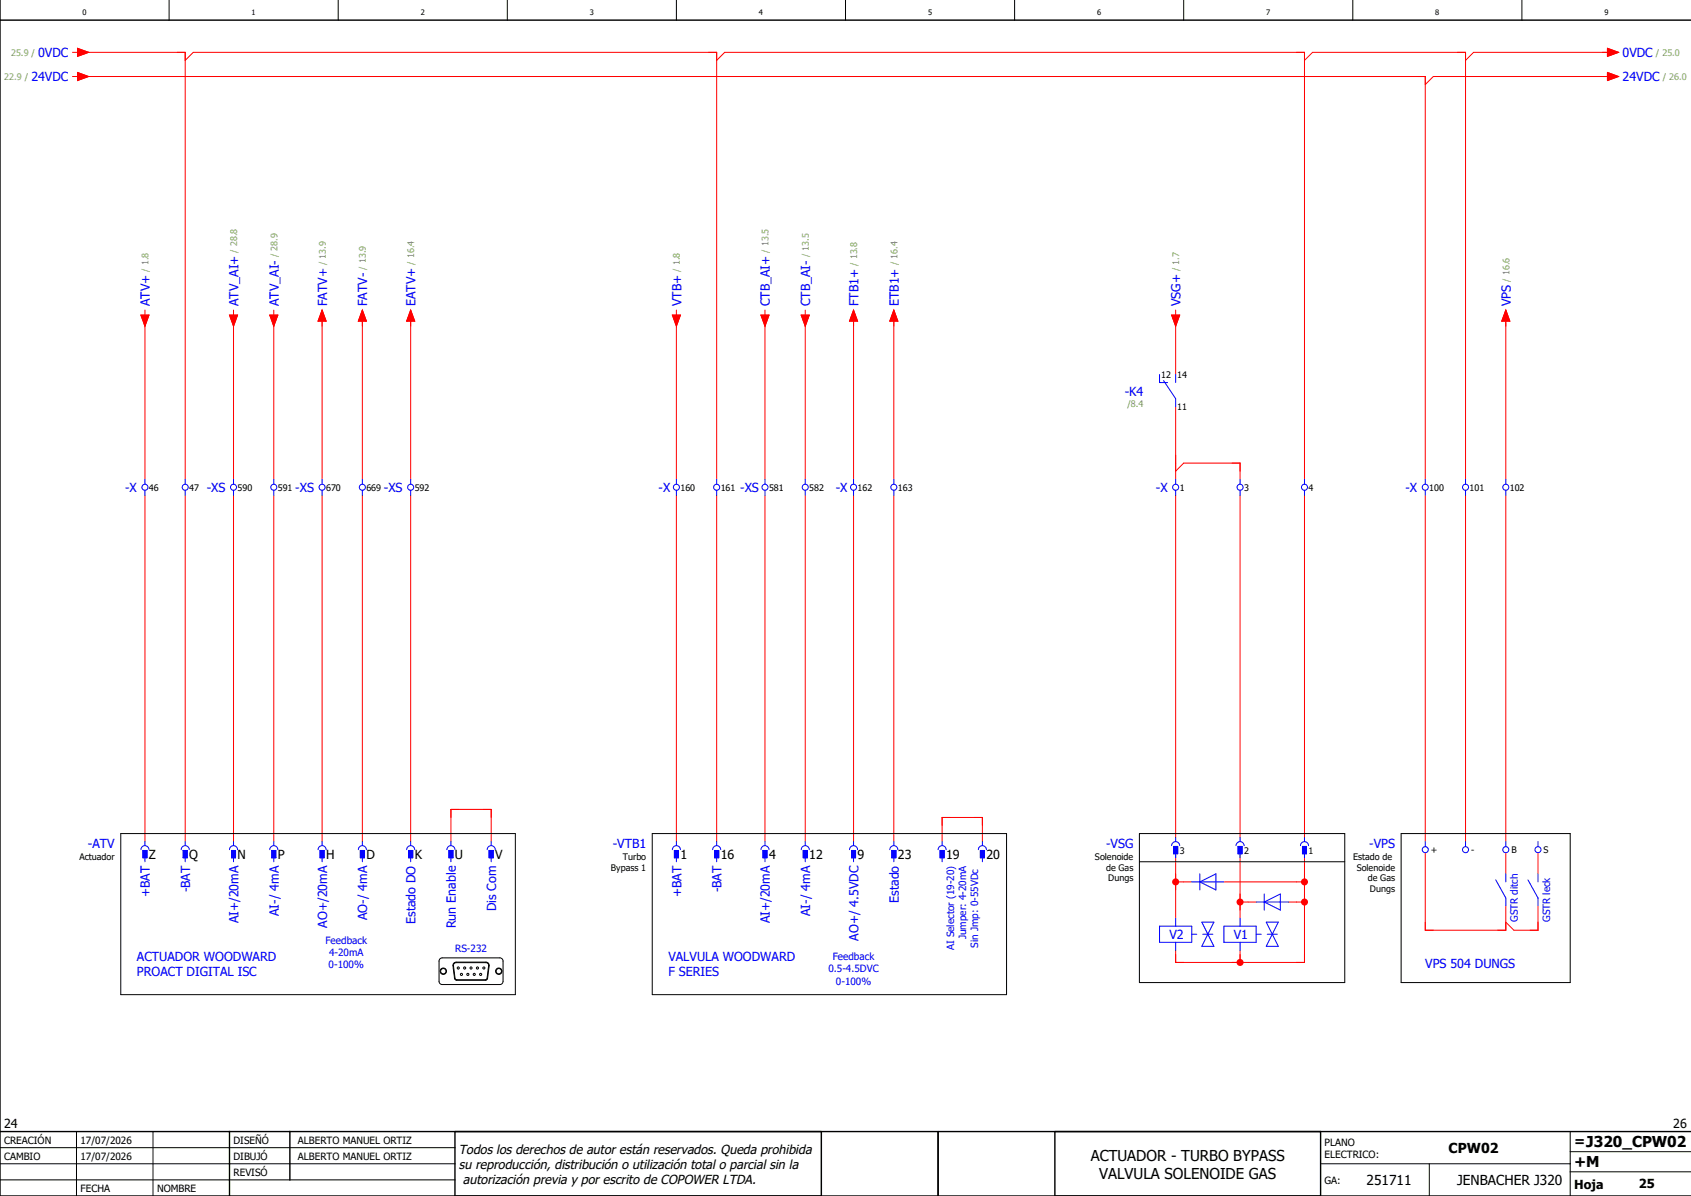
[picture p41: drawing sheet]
<svg xmlns="http://www.w3.org/2000/svg" width="420mm" height="297mm" viewBox="0 0 420 297" stroke-linecap="round" stroke-linejoin="round" font-family="sans-serif">
<defs><g id="words">
<g font-size="3.7">
<text x="270.9" y="288.2">ACTUADOR - TURBO BYPASS</text>
<text x="273" y="292.7">VALVULA SOLENOIDE GAS</text>
<text x="391" y="289.8">+M</text>
</g>
<g font-size="3.4">
<text x="359.8" y="286.4">CPW02</text>
<text x="391" y="284.6">=J320_CPW02</text>
<text x="339.4" y="294.4">251711</text>
<text x="361.9" y="294.4">JENBACHER J320</text>
</g>
<g font-size="3.2">
<text x="114" y="286.5">Todos los derechos de autor están reservados. Queda prohibida</text>
<text x="114" y="290.2">su reproducción, distribución o utilización total o parcial sin la</text>
<text x="115" y="294">autorización previa y por escrito de COPOWER LTDA.</text>
</g>
<g font-size="3.1" fill="#00f">
<text x="9.5" y="14.2">0VDC</text>
<text x="403" y="14.2">0VDC</text>
<text x="7.8" y="20.2">24VDC</text>
<text x="403" y="20.2">24VDC</text>
<text x="37.2" y="76" transform="rotate(-90 37.2 76)">ATV+</text>
<text x="59.2" y="76" transform="rotate(-90 59.2 76)">ATV_AI+</text>
<text x="69.2" y="76" transform="rotate(-90 69.2 76)">ATV_AI-</text>
<text x="81.2" y="76" transform="rotate(-90 81.2 76)">FATV+</text>
<text x="91.2" y="76" transform="rotate(-90 91.2 76)">FATV-</text>
<text x="103.2" y="76" transform="rotate(-90 103.2 76)">EATV+</text>
<text x="169.2" y="76" transform="rotate(-90 169.2 76)">VTB+</text>
<text x="191.2" y="76" transform="rotate(-90 191.2 76)">CTB_AI+</text>
<text x="201.2" y="76" transform="rotate(-90 201.2 76)">CTB_AI-</text>
<text x="213.2" y="76" transform="rotate(-90 213.2 76)">FTB1+</text>
<text x="223.2" y="76" transform="rotate(-90 223.2 76)">ETB1+</text>
<text x="293.2" y="76" transform="rotate(-90 293.2 76)">VSG+</text>
<text x="375.2" y="76" transform="rotate(-90 375.2 76)">VPS</text>
<text x="279.4" y="98.2">-K4</text>
<text x="31.1" y="122.2">-X</text>
<text x="51.3" y="122.2">-XS</text>
<text x="73.3" y="122.2">-XS</text>
<text x="95.3" y="122.2">-XS</text>
<text x="163.6" y="122.2">-X</text>
<text x="183.8" y="122.2">-XS</text>
<text x="207.6" y="122.2">-X</text>
<text x="287.1" y="122.2">-X</text>
<text x="349.1" y="122.2">-X</text>
<text x="21.8" y="210.6">-ATV</text>
<text x="152.2" y="210.6">-VTB1</text>
<text x="274.7" y="210.6">-VSG</text>
<text x="340.1" y="210.6">-VPS</text>
<text x="47.2" y="221.6" transform="rotate(-90 47.2 221.6)">-BAT</text>
<text x="179.2" y="221.6" transform="rotate(-90 179.2 221.6)">-BAT</text>
<text x="37.2" y="222.8" transform="rotate(-90 37.2 222.8)">+BAT</text>
<text x="69.2" y="227.5" transform="rotate(-90 69.2 227.5)">AI-/ 4mA</text>
<text x="123.2" y="226.3" transform="rotate(-90 123.2 226.3)">Dis Com</text>
<text x="169.2" y="222.8" transform="rotate(-90 169.2 222.8)">+BAT</text>
<text x="201.2" y="227.5" transform="rotate(-90 201.2 227.5)">AI-/ 4mA</text>
<text x="223.2" y="224.2" transform="rotate(-90 223.2 224.2)">Estado</text>
<text x="59.2" y="229.3" transform="rotate(-90 59.2 229.3)">AI+/20mA</text>
<text x="81.2" y="230.4" transform="rotate(-90 81.2 230.4)">AO+/20mA</text>
<text x="91.2" y="228.5" transform="rotate(-90 91.2 228.5)">AO-/ 4mA</text>
<text x="103.2" y="229.5" transform="rotate(-90 103.2 229.5)">Estado DO</text>
<text x="113.2" y="230.5" transform="rotate(-90 113.2 230.5)">Run Enable</text>
<text x="191.2" y="229.3" transform="rotate(-90 191.2 229.3)">AI+/20mA</text>
<text x="213.2" y="233.6" transform="rotate(-90 213.2 233.6)">AO+/ 4.5VDC</text>
<text x="290.5" y="233.2">V2</text>
<text x="306.5" y="233.2">V1</text>
<text x="34" y="238.6">ACTUADOR WOODWARD</text>
<text x="166" y="238.6">VALVULA WOODWARD</text>
<text x="34" y="242.4">PROACT DIGITAL ISC</text>
<text x="166" y="242.4">F SERIES</text>
<text x="354" y="240.4">VPS 504 DUNGS</text>
</g>
<g font-size="3.1">
<text x="37" y="213.4">Z</text>
<text x="47" y="213.4">Q</text>
<text x="59" y="213.4">N</text>
<text x="69" y="213.4">P</text>
<text x="81" y="213.4">H</text>
<text x="91" y="213.4">D</text>
<text x="103" y="213.4">K</text>
<text x="113" y="213.4">U</text>
<text x="123" y="213.4">V</text>
<text x="169" y="213.4">1</text>
<text x="179" y="213.4">16</text>
<text x="191" y="213.4">4</text>
<text x="201" y="213.4">12</text>
<text x="213" y="213.4">9</text>
<text x="223" y="213.4">23</text>
<text x="235" y="213.4">19</text>
<text x="245" y="213.4">20</text>
<text x="1" y="280">24</text>
<text x="415.6" y="280">26</text>
<text x="391" y="295.2">Hoja</text>
<text x="407" y="295">25</text>
</g>
<g font-size="2.5" fill="#00f">
<text x="240" y="233.3" transform="rotate(-90 240 233.3)">Jumper: 4-20mA</text>
<text x="377" y="229" transform="rotate(-90 377 229)">GSTR ditch</text>
<text x="385" y="229" transform="rotate(-90 385 229)">GSTR leck</text>
<text x="80.8" y="234.5">Feedback</text>
<text x="81.7" y="237.5">4-20mA</text>
<text x="113.1" y="236.5">RS-232</text>
<text x="206.8" y="238.5">Feedback</text>
<text x="237" y="236" transform="rotate(-90 237 236)">AI Selector (19-20)</text>
<text x="243" y="235.3" transform="rotate(-90 243 235.3)">Sin Jmp: 0-55VDc</text>
<text x="81.6" y="240.5">0-100%</text>
<text x="205.8" y="241.5">0.5-4.5DVC</text>
<text x="207.6" y="244.5">0-100%</text>
</g>
<g font-size="2.5">
<text x="1" y="284">CREACIÓN</text>
<text x="20" y="284">17/07/2026</text>
<text x="58" y="284">DISEÑÓ</text>
<text x="74" y="284">ALBERTO MANUEL ORTIZ</text>
<text x="329" y="284.5">PLANO</text>
<text x="329" y="287.5">ELECTRICO:</text>
<text x="1" y="288">CAMBIO</text>
<text x="20" y="288">17/07/2026</text>
<text x="58" y="292">REVISÓ</text>
<text x="58" y="288">DIBUJÓ</text>
<text x="74" y="288">ALBERTO MANUEL ORTIZ</text>
<text x="329" y="294">GA:</text>
<text x="20" y="296">FECHA</text>
<text x="39" y="296">NOMBRE</text>
</g>
<g font-size="2.2" fill="#7ca552">
<text x="2.8" y="13.9">25.9 /</text>
<text x="411.3" y="13.9">/ 25.0</text>
<text x="1.1" y="19.9">22.9 /</text>
<text x="413" y="19.9">/ 26.0</text>
<text x="58.9" y="62.8" transform="rotate(-90 58.9 62.8)">/ 28.8</text>
<text x="68.9" y="63.9" transform="rotate(-90 68.9 63.9)">/ 28.9</text>
<text x="80.9" y="65.9" transform="rotate(-90 80.9 65.9)">/ 13.9</text>
<text x="102.9" y="65.7" transform="rotate(-90 102.9 65.7)">/ 16.4</text>
<text x="190.9" y="62.8" transform="rotate(-90 190.9 62.8)">/ 13.5</text>
<text x="200.9" y="63.9" transform="rotate(-90 200.9 63.9)">/ 13.5</text>
<text x="222.9" y="65.9" transform="rotate(-90 222.9 65.9)">/ 16.4</text>
<text x="36.9" y="67.5" transform="rotate(-90 36.9 67.5)">/ 1.8</text>
<text x="90.9" y="67" transform="rotate(-90 90.9 67)">/ 13.9</text>
<text x="168.9" y="67.5" transform="rotate(-90 168.9 67.5)">/ 1.8</text>
<text x="212.9" y="66" transform="rotate(-90 212.9 66)">/ 13.8</text>
<text x="292.9" y="67.3" transform="rotate(-90 292.9 67.3)">/ 1.7</text>
<text x="374.9" y="70" transform="rotate(-90 374.9 70)">/ 16.6</text>
<text x="280" y="101.1">/8.4</text>
</g>
<g font-size="2.2">
<text x="288.4" y="93.9">12</text>
<text x="292.4" y="93.9">14</text>
<text x="292.4" y="101.8">11</text>
<text x="37" y="121.9">46</text>
<text x="47" y="121.9">47</text>
<text x="59" y="121.9">590</text>
<text x="69" y="121.9">591</text>
<text x="81" y="121.9">670</text>
<text x="91" y="121.9">669</text>
<text x="103" y="121.9">592</text>
<text x="169" y="121.9">160</text>
<text x="179" y="121.9">161</text>
<text x="191" y="121.9">581</text>
<text x="201" y="121.9">582</text>
<text x="213" y="121.9">162</text>
<text x="223" y="121.9">163</text>
<text x="293" y="121.9">1</text>
<text x="309" y="121.9">3</text>
<text x="325" y="121.9">4</text>
<text x="355" y="121.9">100</text>
<text x="365" y="121.9">101</text>
<text x="375" y="121.9">102</text>
<text x="19.7" y="213.5">Actuador</text>
<text x="154.7" y="213.5">Turbo</text>
<text x="272" y="213.5">Solenoide</text>
<text x="293" y="212.1">3</text>
<text x="309" y="212.1">2</text>
<text x="325" y="212.1">1</text>
<text x="336.1" y="213.5">Estado de</text>
<text x="355.4" y="211.9">+</text>
<text x="365.4" y="211.9">-</text>
<text x="375.4" y="211.9">B</text>
<text x="383.4" y="211.9">S</text>
<text x="151.7" y="216.2">Bypass 1</text>
<text x="274.7" y="216.2">de Gas</text>
<text x="275.3" y="218.9">Dungs</text>
<text x="337" y="216.2">Solenoide</text>
<text x="339.7" y="218.9">de Gas</text>
<text x="340.3" y="221.6">Dungs</text>
</g>
<g font-size="1.9">
<text x="20.5" y="3.6">0</text>
<text x="62.5" y="3.6">1</text>
<text x="104.5" y="3.6">2</text>
<text x="146.5" y="3.6">3</text>
<text x="188.5" y="3.6">4</text>
<text x="230.5" y="3.6">5</text>
<text x="272.5" y="3.6">6</text>
<text x="314.5" y="3.6">7</text>
<text x="356.5" y="3.6">8</text>
<text x="398.5" y="3.6">9</text>
</g>
</g></defs>
<g fill="none" stroke="#000" stroke-width=".25">
<path d="M42 0v5M84 0v5M126 0v5M168 0v5M210 0v5M252 0v5M294 0v5M336 0v5M378 0v5M109.3 238.1l.5-.2h14.4a.8 .8 0 0 1 .7 .8v5a.8 .8 0 0 1-.7 .8h-14.4a.8 .8 0 0 1-.8-.8v-5zM112.7 239.2l.6-.3h7.5a.79 .79 0 0 1 .7 .9l-.4 3.2-.3 .4h-7.4l-.5-.4-.4-3.2zM112.8 239.3l.5-.2h7.5a.66 .66 0 0 1 .6 .7l-.4 3.1-.2 .4h-7.4l-.4-.4-.4-3.1z"/>
<path d="M0 285h113M0 293h113M0 289h113M19 281v16M38 281v16M328 289h62M355 289v8M390 291h30M390 281v16M390 286h30"/>
<circle cx="110.1" cy="241.2" r=".79"/>
<circle cx="110.1" cy="241.2" r=".66"/>
<circle cx="113.8" cy="240.4" r=".27"/>
<circle cx="114.6" cy="242" r=".27"/>
<circle cx="115.4" cy="240.4" r=".27"/>
<circle cx="116.2" cy="242" r=".27"/>
<circle cx="117" cy="240.4" r=".27"/>
<circle cx="117.8" cy="242" r=".27"/>
<circle cx="118.6" cy="240.4" r=".27"/>
<circle cx="119.4" cy="242" r=".27"/>
<circle cx="120.2" cy="240.4" r=".27"/>
<circle cx="123.9" cy="241.2" r=".66"/>
<circle cx="123.9" cy="241.2" r=".8"/>
</g>
<path d="M0 5h420M0 0v297h420M0 281h420M57 281v16M72 281v12M113 281v16M204 281v16M233 281v16M262 281v16M328 281v16" fill="none" stroke="#000" stroke-width=".35"/>
<g fill="none" stroke="#f00" stroke-width=".25">
<path d="M20 13h26v106M20 19h334v100M46 15l2-2h130v106M178 15l2-2h144v106M324 15l2-2h38v106M366 13h34M400 19h-44l-2 2M36 80v39M58 80v39M68 80v39M80 80v39M90 80v39"/>
<path d="M102 80v39M168 80v39M190 80v39M200 80v39M212 80v39M222 80v39M292 80v13M374 80v39M292 101v18M294 115h14v4M36 123v86M46 123v86"/>
<path d="M58 123v86M68 123v86M80 123v86M90 123v86M102 123v86M168 123v86M178 123v86M190 123v86M200 123v86M212 123v86M222 123v86M292 123v85"/>
<path d="M308 123v85M324 123v85M354 123v86M364 123v86M374 123v86M112 209v-8h10v8M234 209v-6h10v6M292 212v16M294 219h2M304 219h18M308 212v16M324 212v27h-32v-3"/>
<path d="M354 211.7v19.3h20v-6M374 211.7v5.3M382 211.7v5.3M308 236v3M310 224h2M320 224h2M382 225v6h-6"/>
</g>
<circle cx="308" cy="239" r=".88" fill="#f00"/>
<path d="M283 214h51" fill="none" stroke="#000" stroke-width=".25"/>
<path d="M322 224h2M324 222v4" fill="none" stroke="#f00" stroke-width=".25"/>
<circle cx="324" cy="224" r=".88" fill="#f00"/>
<path d="M322 219h2M324 217v4" fill="none" stroke="#f00" stroke-width=".25"/>
<circle cx="324" cy="219" r=".88" fill="#f00"/>
<path d="M308 222v4M308 224h2" fill="none" stroke="#f00" stroke-width=".25"/>
<circle cx="308" cy="224" r=".87" fill="#f00"/>
<path d="M292 217v4M292 219h2" fill="none" stroke="#f00" stroke-width=".25"/>
<circle cx="292" cy="219" r=".88" fill="#f00"/>
<g fill="none" stroke="#f00" stroke-width=".25">
<path d="M18 13h1.2M18 19h1.2M19.2 18l2.8 1-2.8 1zM19.2 12l2.8 1-2.8 1zM362 13h2v2l2-2M398 13h1.2M398 19h1.2M399.2 12l2.8 1-2.8 1zM399.2 18l2.8 1-2.8 1zM35 78.3h2l-1 2.7zM36 77v1.3M57 78.3h2l-1 2.7z"/>
<path d="M58 77v1.3M67 78.3h2l-1 2.7zM68 77v1.3M80 77l1 2.7h-2zM80 79.7v1.3M90 77l1 2.7h-2zM90 79.7v1.3M102 77l1 2.7h-2zM102 79.7v1.3M167 78.3h2l-1 2.7zM168 77v1.3M189 78.3h2l-1 2.7z"/>
<path d="M190 77v1.3M199 78.3h2l-1 2.7zM200 77v1.3M212 77l1 2.7h-2zM212 79.7v1.3M222 77l1 2.7h-2zM222 79.7v1.3M291 78.3h2l-1 2.7zM292 77v1.3M374 79.7v1.3M374 77l1 2.7h-2zM292 113v4l2-2"/>
<path d="M306 115h2v2M354 229v2h2M372 231h2v-2l2 2M382 229v2h-2"/>
</g>
<g fill="#00f" stroke="#00f" stroke-width=".25">
<path d="M35.5 211.2h1v1.8h-1z"/>
<path d="M291.5 210.2h1v1.8h-1z"/>
<path d="M307.5 210.2h1v1.8h-1z"/>
<path d="M323.5 210.2h1v1.8h-1z"/>
<path d="M45.5 211.2h1v1.8h-1z"/>
<path d="M57.5 211.2h1v1.8h-1z"/>
<path d="M67.5 211.2h1v1.8h-1z"/>
<path d="M79.5 211.2h1v1.8h-1z"/>
<path d="M89.5 211.2h1v1.8h-1z"/>
<path d="M101.5 211.2h1v1.8h-1z"/>
<path d="M111.5 211.2h1v1.8h-1z"/>
<path d="M121.5 211.2h1v1.8h-1z"/>
<path d="M167.5 211.2h1v1.8h-1z"/>
<path d="M177.5 211.2h1v1.8h-1z"/>
<path d="M189.5 211.2h1v1.8h-1z"/>
<path d="M199.5 211.2h1v1.8h-1z"/>
<path d="M211.5 211.2h1v1.8h-1z"/>
<path d="M221.5 211.2h1v1.8h-1z"/>
<path d="M233.5 211.2h1v1.8h-1z"/>
<path d="M243.5 211.2h1v1.8h-1z"/>
</g>
<g fill="none" stroke="#00f" stroke-width=".25">
<path d="M288 93v2h2M289 94.5l3 4.5v2M292 93v2M36 119v1.2M46 119v1.2M58 119v1.2M68 119v1.2M80 119v1.2M90 119v1.2M102 119v1.2M168 119v1.2M178 119v1.2"/>
<path d="M190 119v1.2M200 119v1.2M212 119v1.2M222 119v1.2M292 119v1.2M308 119v1.2M324 119v1.2M354 119v1.2M364 119v1.2M374 119v1.2M36 121.7v1.3M46 121.7v1.3"/>
<path d="M58 121.7v1.3M68 121.7v1.3M80 121.7v1.3M90 121.7v1.3M102 121.7v1.3M168 121.7v1.3M178 121.7v1.3M190 121.7v1.3M200 121.7v1.3M212 121.7v1.3M222 121.7v1.3M292 121.7v1.3"/>
<path d="M308 121.7v1.3M324 121.7v1.3M354 121.7v1.3M364 121.7v1.3M374 121.7v1.3M35 211a1 1 0 0 1 1-1 1 1 0 0 1 1 1M35.5 211.2h1v1.8h-1zM36 209v1M36 213v1M45 211a1 1 0 0 1 1-1 1 1 0 0 1 1 1M45.5 211.2h1v1.8h-1zM46 209v1"/>
<path d="M46 213v1M57 211a1 1 0 0 1 1-1 1 1 0 0 1 1 1M57.5 211.2h1v1.8h-1zM58 209v1M58 213v1M67 211a1 1 0 0 1 1-1 1 1 0 0 1 1 1M67.5 211.2h1v1.8h-1zM68 209v1M68 213v1M79 211a1 1 0 0 1 1-1 1 1 0 0 1 1 1M79.5 211.2h1v1.8h-1zM80 209v1"/>
<path d="M80 213v1M89 211a1 1 0 0 1 1-1 1 1 0 0 1 1 1M89.5 211.2h1v1.8h-1zM90 209v1M90 213v1M101 211a1 1 0 0 1 1-1 1 1 0 0 1 1 1M101.5 211.2h1v1.8h-1zM102 209v1M102 213v1M111 211a1 1 0 0 1 1-1 1 1 0 0 1 1 1M111.5 211.2h1v1.8h-1zM112 209v1"/>
<path d="M112 213v1M121 211a1 1 0 0 1 1-1 1 1 0 0 1 1 1M121.5 211.2h1v1.8h-1zM122 209v1M122 213v1M167 211a1 1 0 0 1 1-1 1 1 0 0 1 1 1M167.5 211.2h1v1.8h-1zM168 209v1M168 213v1M177 211a1 1 0 0 1 1-1 1 1 0 0 1 1 1M177.5 211.2h1v1.8h-1zM178 209v1"/>
<path d="M178 213v1M189 211a1 1 0 0 1 1-1 1 1 0 0 1 1 1M189.5 211.2h1v1.8h-1zM190 209v1M190 213v1M199 211a1 1 0 0 1 1-1 1 1 0 0 1 1 1M199.5 211.2h1v1.8h-1zM200 209v1M200 213v1M211 211a1 1 0 0 1 1-1 1 1 0 0 1 1 1M211.5 211.2h1v1.8h-1zM212 209v1"/>
<path d="M212 213v1M221 211a1 1 0 0 1 1-1 1 1 0 0 1 1 1M221.5 211.2h1v1.8h-1zM222 209v1M222 213v1M233 211a1 1 0 0 1 1-1 1 1 0 0 1 1 1M233.5 211.2h1v1.8h-1zM234 209v1M234 213v1M243 211a1 1 0 0 1 1-1 1 1 0 0 1 1 1M243.5 211.2h1v1.8h-1zM244 209v1"/>
<path d="M244 213v1M291 210a1 1 0 0 1 1-1 1 1 0 0 1 1 1M291.5 210.2h1v1.8h-1zM292 208v1M292 212v1M296 219h8M298 217v4M298 219l4-2v4zM307 210a1 1 0 0 1 1-1 1 1 0 0 1 1 1M307.5 210.2h1v1.8h-1zM308 208v1M308 212v1"/>
<path d="M323 210a1 1 0 0 1 1-1 1 1 0 0 1 1 1M323.5 210.2h1v1.8h-1zM324 208v1M324 212v1M354 209v1.2M364 209v1.2M371.5 218.5l2.5 4.5v2M374 209v1.2M374 217v2M379.5 218.5l2.5 4.5v2M382 209v1.2M382 217v2"/>
<path d="M288 230h8v4h-8zM292 228v2M292 234v2M296 232h1.2M298.5 229h3l-3 6h3zM298.7 232h2.6M304 230h8v4h-8zM308 228v2M308 234v2M312 232h1.3M312 224h8M314 222v4"/>
<path d="M314 224l4-2v4zM314.5 229h3l-3 6h3zM314.8 232h2.4"/>
<circle cx="36" cy="121" r=".75"/>
<circle cx="46" cy="121" r=".75"/>
<circle cx="58" cy="121" r=".75"/>
<circle cx="68" cy="121" r=".75"/>
<circle cx="80" cy="121" r=".75"/>
<circle cx="90" cy="121" r=".75"/>
<circle cx="102" cy="121" r=".75"/>
<circle cx="168" cy="121" r=".75"/>
<circle cx="178" cy="121" r=".75"/>
<circle cx="190" cy="121" r=".75"/>
<circle cx="200" cy="121" r=".75"/>
<circle cx="212" cy="121" r=".75"/>
<circle cx="222" cy="121" r=".75"/>
<circle cx="292" cy="121" r=".75"/>
<circle cx="308" cy="121" r=".75"/>
<circle cx="324" cy="121" r=".75"/>
<circle cx="354" cy="121" r=".75"/>
<circle cx="364" cy="121" r=".75"/>
<circle cx="374" cy="121" r=".75"/>
<circle cx="354" cy="211" r=".75"/>
<circle cx="364" cy="211" r=".75"/>
<circle cx="374" cy="211" r=".75"/>
<circle cx="382" cy="211" r=".75"/>
</g>
<path d="M30 207h98v40h-98zM162 207h88v40h-88zM283 207h51v37h-51zM348 207h42v37h-42z" fill="none" stroke="#000" stroke-width=".25"/>
<g fill="#f00" stroke="#f00" stroke-width=".25">
<path d="M19.2 18l2.8 1-2.8 1z"/>
<path d="M19.2 12l2.8 1-2.8 1z"/>
<path d="M399.2 12l2.8 1-2.8 1z"/>
<path d="M399.2 18l2.8 1-2.8 1z"/>
<path d="M35 78.3h2l-1 2.7z"/>
<path d="M167 78.3h2l-1 2.7z"/>
<path d="M80 77l1 2.7h-2z"/>
<path d="M90 77l1 2.7h-2z"/>
<path d="M102 77l1 2.7h-2z"/>
<path d="M212 77l1 2.7h-2z"/>
<path d="M57 78.3h2l-1 2.7z"/>
<path d="M67 78.3h2l-1 2.7z"/>
<path d="M189 78.3h2l-1 2.7z"/>
<path d="M222 77l1 2.7h-2z"/>
<path d="M291 78.3h2l-1 2.7z"/>
<path d="M374 77l1 2.7h-2z"/>
<path d="M199 78.3h2l-1 2.7z"/>
</g>
<use href="#words"/>
</svg>
